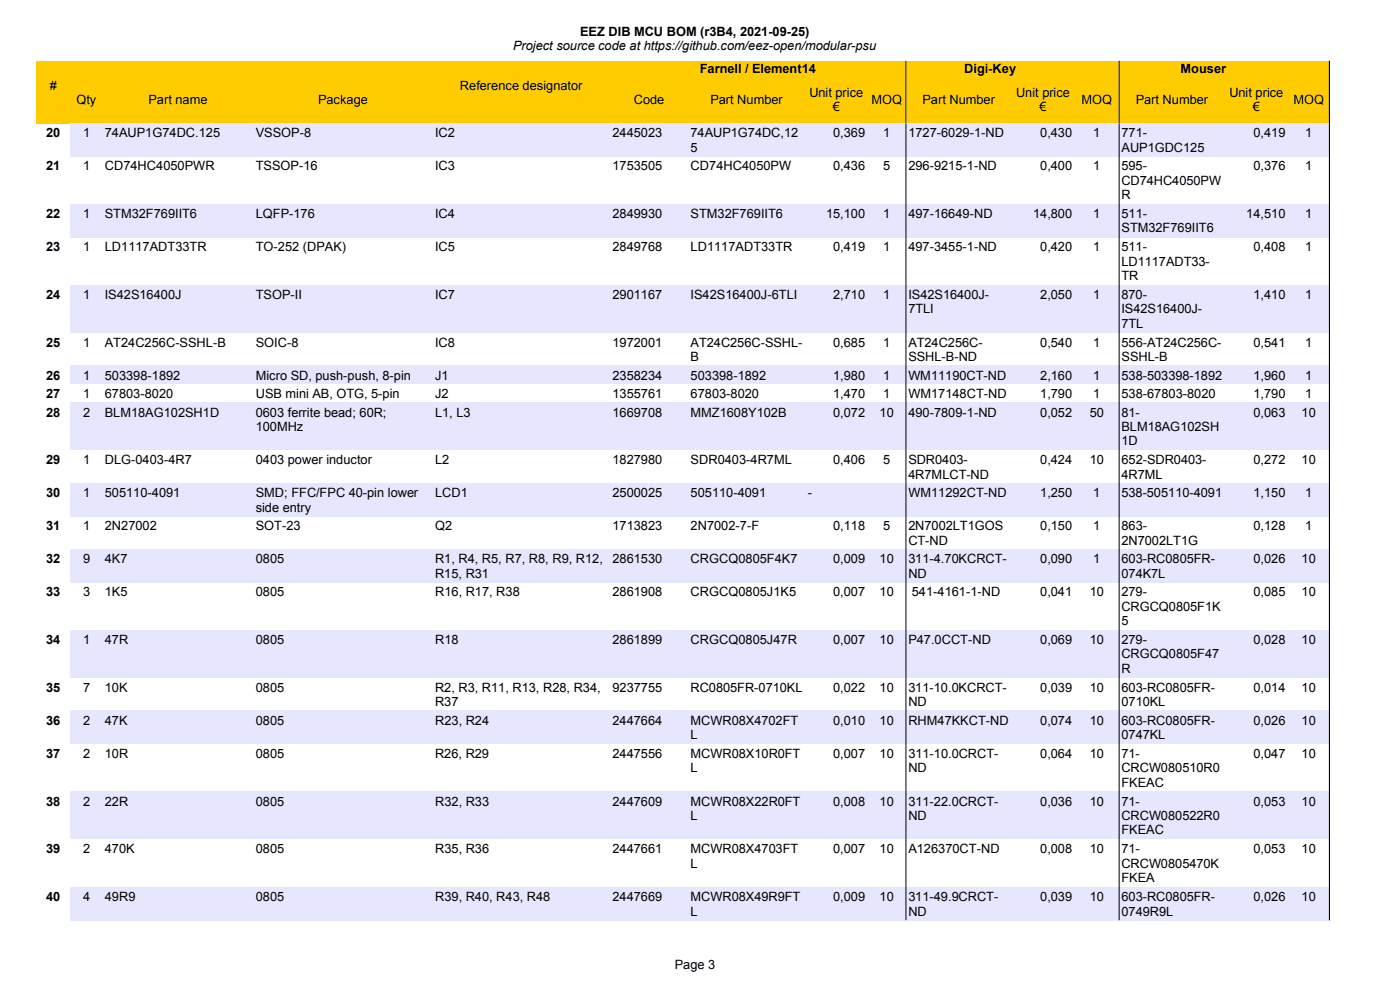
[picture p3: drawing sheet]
<svg xmlns="http://www.w3.org/2000/svg" width="297mm" height="210mm" viewBox="0 0 297 210" stroke-linecap="round" stroke-linejoin="round" font-family="sans-serif">
<defs><g id="words">
<g font-size="2.7">
<text x="108.8" y="10.6">Project source code at https://github.com/eez-open/modular-psu</text>
<text x="123.1" y="7.5">EEZ DIB MCU BOM (r3B4, 2021-09-25)</text>
<text x="148.4" y="15.4">Farnell / Element14</text>
<text x="204.5" y="15.4">Digi-Key</text>
<text x="250.4" y="15.4">Mouser</text>
<text x="10.5" y="19">#</text>
<text x="16.2" y="22.1">Qty</text>
<text x="31.5" y="22.1">Part name</text>
<text x="67.5" y="22.1">Package</text>
<text x="97.5" y="19">Reference designator</text>
<text x="134.4" y="22.1">Code</text>
<text x="150.7" y="22.1">Part Number</text>
<text x="171.7" y="20.5">Unit price</text>
<text x="176.6" y="23.6">€</text>
<text x="184.8" y="22.1">MOQ</text>
<text x="195.6" y="22.1">Part Number</text>
<text x="215.5" y="20.5">Unit price</text>
<text x="220.5" y="23.6">€</text>
<text x="229.4" y="22.1">MOQ</text>
<text x="240.9" y="22.1">Part Number</text>
<text x="260.7" y="20.5">Unit price</text>
<text x="265.7" y="23.6">€</text>
<text x="274.3" y="22.1">MOQ</text>
<text x="9.8" y="29.1">20</text>
<text x="17.6" y="29.1">1</text>
<text x="22.2" y="29.1">74AUP1G74DC.125</text>
<text x="54.3" y="29.1">VSSOP-8</text>
<text x="92.3" y="29.1">IC2</text>
<text x="129.9" y="29.1">2445023</text>
<text x="146.5" y="29.1">74AUP1G74DC,12</text>
<text x="176.7" y="29.1">0,369</text>
<text x="187.3" y="29.1">1</text>
<text x="192.7" y="29.1">1727-6029-1-ND</text>
<text x="220.6" y="29.1">0,430</text>
<text x="231.9" y="29.1">1</text>
<text x="237.9" y="29.1">771-</text>
<text x="265.9" y="29.1">0,419</text>
<text x="276.8" y="29.1">1</text>
<text x="146.5" y="32.2">5</text>
<text x="237.9" y="32.2">AUP1GDC125</text>
<text x="9.8" y="36.1">21</text>
<text x="17.6" y="36.1">1</text>
<text x="22.2" y="36.1">CD74HC4050PWR</text>
<text x="54.3" y="36.1">TSSOP-16</text>
<text x="92.3" y="36.1">IC3</text>
<text x="129.9" y="36.1">1753505</text>
<text x="146.5" y="36.1">CD74HC4050PW</text>
<text x="176.7" y="36.1">0,436</text>
<text x="187.3" y="36.1">5</text>
<text x="192.7" y="36.1">296-9215-1-ND</text>
<text x="220.6" y="36.1">0,400</text>
<text x="231.9" y="36.1">1</text>
<text x="237.8" y="36.1">595-</text>
<text x="237.8" y="39.2">CD74HC4050PW</text>
<text x="265.9" y="36.1">0,376</text>
<text x="276.8" y="36.1">1</text>
<text x="9.8" y="46.2">22</text>
<text x="17.6" y="46.2">1</text>
<text x="22.2" y="46.2">STM32F769IIT6</text>
<text x="54.3" y="46.2">LQFP-176</text>
<text x="92.3" y="46.2">IC4</text>
<text x="129.9" y="46.2">2849930</text>
<text x="146.5" y="46.2">STM32F769IIT6</text>
<text x="175.2" y="46.2">15,100</text>
<text x="187.3" y="46.2">1</text>
<text x="192.7" y="46.2">497-16649-ND</text>
<text x="219.1" y="46.2">14,800</text>
<text x="231.9" y="46.2">1</text>
<text x="237.8" y="42.2">R</text>
<text x="237.9" y="46.2">511-</text>
<text x="264.3" y="46.2">14,510</text>
<text x="276.8" y="46.2">1</text>
<text x="9.8" y="53.2">23</text>
<text x="17.6" y="53.2">1</text>
<text x="22.2" y="53.2">LD1117ADT33TR</text>
<text x="54.3" y="53.2">TO-252 (DPAK)</text>
<text x="92.3" y="53.2">IC5</text>
<text x="129.9" y="53.2">2849768</text>
<text x="146.5" y="53.2">LD1117ADT33TR</text>
<text x="176.7" y="53.2">0,419</text>
<text x="187.3" y="53.2">1</text>
<text x="192.7" y="53.2">497-3455-1-ND</text>
<text x="220.6" y="53.2">0,420</text>
<text x="231.9" y="53.2">1</text>
<text x="237.8" y="53.2">511-</text>
<text x="237.9" y="49.3">STM32F769IIT6</text>
<text x="265.9" y="53.2">0,408</text>
<text x="276.8" y="53.2">1</text>
<text x="237.8" y="56.3">LD1117ADT33-</text>
<text x="237.8" y="59.3">TR</text>
<text x="9.8" y="63.4">24</text>
<text x="17.6" y="63.4">1</text>
<text x="22.2" y="63.4">IS42S16400J</text>
<text x="54.3" y="63.4">TSOP-II</text>
<text x="92.3" y="63.4">IC7</text>
<text x="129.9" y="63.4">2901167</text>
<text x="146.5" y="63.4">IS42S16400J-6TLI</text>
<text x="176.7" y="63.4">2,710</text>
<text x="187.3" y="63.4">1</text>
<text x="192.7" y="63.4">IS42S16400J-</text>
<text x="220.6" y="63.4">2,050</text>
<text x="231.9" y="63.4">1</text>
<text x="237.8" y="63.4">870-</text>
<text x="265.9" y="63.4">1,410</text>
<text x="276.8" y="63.4">1</text>
<text x="192.7" y="66.4">7TLI</text>
<text x="237.8" y="66.4">IS42S16400J-</text>
<text x="237.8" y="69.5">7TL</text>
<text x="9.8" y="73.5">25</text>
<text x="17.6" y="73.5">1</text>
<text x="22.2" y="73.5">AT24C256C-SSHL-B</text>
<text x="54.3" y="73.5">SOIC-8</text>
<text x="92.3" y="73.5">IC8</text>
<text x="129.9" y="73.5">1972001</text>
<text x="146.5" y="73.5">AT24C256C-SSHL-</text>
<text x="146.5" y="76.5">B</text>
<text x="176.7" y="73.5">0,685</text>
<text x="187.3" y="73.5">1</text>
<text x="192.7" y="73.5">AT24C256C-</text>
<text x="192.7" y="76.5">SSHL-B-ND</text>
<text x="220.6" y="73.5">0,540</text>
<text x="231.9" y="73.5">1</text>
<text x="237.9" y="73.5">556-AT24C256C-</text>
<text x="237.9" y="76.5">SSHL-B</text>
<text x="265.9" y="73.5">0,541</text>
<text x="276.8" y="73.5">1</text>
<text x="9.8" y="80.5">26</text>
<text x="17.6" y="80.5">1</text>
<text x="22.2" y="80.5">503398-1892</text>
<text x="54.3" y="80.5">Micro SD, push-push, 8-pin</text>
<text x="92.3" y="80.5">J1</text>
<text x="129.9" y="80.5">2358234</text>
<text x="146.5" y="80.5">503398-1892</text>
<text x="176.7" y="80.5">1,980</text>
<text x="187.3" y="80.5">1</text>
<text x="192.7" y="80.5">WM11190CT-ND</text>
<text x="220.6" y="80.5">2,160</text>
<text x="231.9" y="80.5">1</text>
<text x="237.9" y="80.5">538-503398-1892</text>
<text x="265.9" y="80.5">1,960</text>
<text x="276.8" y="80.5">1</text>
<text x="9.8" y="84.4">27</text>
<text x="9.8" y="88.3">28</text>
<text x="17.6" y="84.4">1</text>
<text x="17.6" y="88.3">2</text>
<text x="22.2" y="84.4">67803-8020</text>
<text x="22.2" y="88.3">BLM18AG102SH1D</text>
<text x="54.3" y="84.4">USB mini AB, OTG, 5-pin</text>
<text x="54.3" y="88.3">0603 ferrite bead; 60R;</text>
<text x="92.3" y="84.4">J2</text>
<text x="92.3" y="88.3">L1, L3</text>
<text x="129.9" y="84.4">1355761</text>
<text x="129.9" y="88.3">1669708</text>
<text x="146.5" y="84.4">67803-8020</text>
<text x="146.5" y="88.3">MMZ1608Y102B</text>
<text x="176.7" y="84.4">1,470</text>
<text x="176.7" y="88.3">0,072</text>
<text x="186.5" y="88.3">10</text>
<text x="187.3" y="84.4">1</text>
<text x="192.7" y="84.4">WM17148CT-ND</text>
<text x="192.7" y="88.3">490-7809-1-ND</text>
<text x="220.6" y="84.4">1,790</text>
<text x="220.6" y="88.3">0,052</text>
<text x="231.1" y="88.3">50</text>
<text x="231.9" y="84.4">1</text>
<text x="237.8" y="84.4">538-67803-8020</text>
<text x="237.8" y="88.3">81-</text>
<text x="265.9" y="84.4">1,790</text>
<text x="265.9" y="88.3">0,063</text>
<text x="276.1" y="88.3">10</text>
<text x="276.8" y="84.4">1</text>
<text x="54.3" y="91.3">100MHz</text>
<text x="237.8" y="91.3">BLM18AG102SH</text>
<text x="237.8" y="94.4">1D</text>
<text x="9.8" y="98.4">29</text>
<text x="17.6" y="98.4">1</text>
<text x="22.2" y="98.4">DLG-0403-4R7</text>
<text x="54.3" y="98.4">0403 power inductor</text>
<text x="92.3" y="98.4">L2</text>
<text x="129.9" y="98.4">1827980</text>
<text x="146.5" y="98.4">SDR0403-4R7ML</text>
<text x="176.7" y="98.4">0,406</text>
<text x="187.3" y="98.4">5</text>
<text x="192.7" y="98.4">SDR0403-</text>
<text x="192.7" y="101.5">4R7MLCT-ND</text>
<text x="220.6" y="98.4">0,424</text>
<text x="231.1" y="98.4">10</text>
<text x="237.9" y="98.4">652-SDR0403-</text>
<text x="237.9" y="101.5">4R7ML</text>
<text x="265.9" y="98.4">0,272</text>
<text x="276.1" y="98.4">10</text>
<text x="9.8" y="105.4">30</text>
<text x="17.6" y="105.4">1</text>
<text x="22.2" y="105.4">505110-4091</text>
<text x="54.3" y="105.4">SMD; FFC/FPC 40-pin lower</text>
<text x="92.3" y="105.4">LCD1</text>
<text x="129.9" y="105.4">2500025</text>
<text x="146.5" y="105.4">505110-4091</text>
<text x="171.3" y="105.4">-</text>
<text x="192.7" y="105.4">WM11292CT-ND</text>
<text x="220.6" y="105.4">1,250</text>
<text x="231.9" y="105.4">1</text>
<text x="237.8" y="105.4">538-505110-4091</text>
<text x="265.9" y="105.4">1,150</text>
<text x="276.8" y="105.4">1</text>
<text x="9.8" y="112.4">31</text>
<text x="17.6" y="112.4">1</text>
<text x="22.2" y="112.4">2N27002</text>
<text x="54.3" y="112.4">SOT-23</text>
<text x="54.3" y="108.4">side entry</text>
<text x="92.3" y="112.4">Q2</text>
<text x="129.9" y="112.4">1713823</text>
<text x="146.5" y="112.4">2N7002-7-F</text>
<text x="176.7" y="112.4">0,118</text>
<text x="187.3" y="112.4">5</text>
<text x="192.7" y="112.4">2N7002LT1GOS</text>
<text x="220.6" y="112.4">0,150</text>
<text x="231.9" y="112.4">1</text>
<text x="237.9" y="112.4">863-</text>
<text x="265.9" y="112.4">0,128</text>
<text x="276.8" y="112.4">1</text>
<text x="9.8" y="119.4">32</text>
<text x="17.6" y="119.4">9</text>
<text x="22.2" y="119.4">4K7</text>
<text x="54.3" y="119.4">0805</text>
<text x="92.3" y="119.4">R1, R4, R5, R7, R8, R9, R12,</text>
<text x="129.9" y="119.4">2861530</text>
<text x="146.5" y="119.4">CRGCQ0805F4K7</text>
<text x="176.7" y="119.4">0,009</text>
<text x="186.5" y="119.4">10</text>
<text x="192.7" y="115.5">CT-ND</text>
<text x="192.7" y="119.4">311-4.70KCRCT-</text>
<text x="220.6" y="119.4">0,090</text>
<text x="231.9" y="119.4">1</text>
<text x="237.9" y="115.5">2N7002LT1G</text>
<text x="237.9" y="119.4">603-RC0805FR-</text>
<text x="265.9" y="119.4">0,026</text>
<text x="276.1" y="119.4">10</text>
<text x="92.3" y="122.5">R15, R31</text>
<text x="192.7" y="122.5">ND</text>
<text x="237.9" y="122.5">074K7L</text>
<text x="9.8" y="126.4">33</text>
<text x="17.6" y="126.4">3</text>
<text x="22.2" y="126.4">1K5</text>
<text x="54.3" y="126.4">0805</text>
<text x="92.3" y="126.4">R16, R17, R38</text>
<text x="129.9" y="126.4">2861908</text>
<text x="146.5" y="126.4">CRGCQ0805J1K5</text>
<text x="176.7" y="126.4">0,007</text>
<text x="186.5" y="126.4">10</text>
<text x="193.4" y="126.4">541-4161-1-ND</text>
<text x="220.6" y="126.4">0,041</text>
<text x="231.1" y="126.4">10</text>
<text x="237.8" y="126.4">279-</text>
<text x="237.8" y="129.4">CRGCQ0805F1K</text>
<text x="265.9" y="126.4">0,085</text>
<text x="276.1" y="126.4">10</text>
<text x="9.8" y="136.5">34</text>
<text x="17.6" y="136.5">1</text>
<text x="22.2" y="136.5">47R</text>
<text x="54.3" y="136.5">0805</text>
<text x="92.3" y="136.5">R18</text>
<text x="129.9" y="136.5">2861899</text>
<text x="146.5" y="136.5">CRGCQ0805J47R</text>
<text x="176.7" y="136.5">0,007</text>
<text x="186.5" y="136.5">10</text>
<text x="192.7" y="136.5">P47.0CCT-ND</text>
<text x="220.6" y="136.5">0,069</text>
<text x="231.1" y="136.5">10</text>
<text x="237.8" y="132.5">5</text>
<text x="237.8" y="136.5">279-</text>
<text x="265.9" y="136.5">0,028</text>
<text x="276.1" y="136.5">10</text>
<text x="237.8" y="139.6">CRGCQ0805F47</text>
<text x="237.8" y="142.6">R</text>
<text x="9.8" y="146.7">35</text>
<text x="17.6" y="146.7">7</text>
<text x="22.2" y="146.7">10K</text>
<text x="54.3" y="146.7">0805</text>
<text x="92.3" y="146.7">R2, R3, R11, R13, R28, R34,</text>
<text x="92.3" y="149.7">R37</text>
<text x="129.9" y="146.7">9237755</text>
<text x="146.5" y="146.7">RC0805FR-0710KL</text>
<text x="176.7" y="146.7">0,022</text>
<text x="186.5" y="146.7">10</text>
<text x="192.7" y="146.7">311-10.0KCRCT-</text>
<text x="192.7" y="149.7">ND</text>
<text x="220.6" y="146.7">0,039</text>
<text x="231.1" y="146.7">10</text>
<text x="237.9" y="146.7">603-RC0805FR-</text>
<text x="237.9" y="149.7">0710KL</text>
<text x="265.9" y="146.7">0,014</text>
<text x="276.1" y="146.7">10</text>
<text x="9.8" y="153.7">36</text>
<text x="17.6" y="153.7">2</text>
<text x="22.2" y="153.7">47K</text>
<text x="54.3" y="153.7">0805</text>
<text x="92.3" y="153.7">R23, R24</text>
<text x="129.9" y="153.7">2447664</text>
<text x="146.5" y="153.7">MCWR08X4702FT</text>
<text x="176.7" y="153.7">0,010</text>
<text x="186.5" y="153.7">10</text>
<text x="192.7" y="153.7">RHM47KKCT-ND</text>
<text x="220.6" y="153.7">0,074</text>
<text x="231.1" y="153.7">10</text>
<text x="237.9" y="153.7">603-RC0805FR-</text>
<text x="265.9" y="153.7">0,026</text>
<text x="276.1" y="153.7">10</text>
<text x="9.8" y="160.7">37</text>
<text x="17.6" y="160.7">2</text>
<text x="22.2" y="160.7">10R</text>
<text x="54.3" y="160.7">0805</text>
<text x="92.3" y="160.7">R26, R29</text>
<text x="129.9" y="160.7">2447556</text>
<text x="146.5" y="156.7">L</text>
<text x="146.5" y="160.7">MCWR08X10R0FT</text>
<text x="176.7" y="160.7">0,007</text>
<text x="186.5" y="160.7">10</text>
<text x="192.7" y="160.7">311-10.0CRCT-</text>
<text x="220.6" y="160.7">0,064</text>
<text x="231.1" y="160.7">10</text>
<text x="237.8" y="160.7">71-</text>
<text x="237.9" y="156.7">0747KL</text>
<text x="265.9" y="160.7">0,047</text>
<text x="276.1" y="160.7">10</text>
<text x="146.5" y="163.7">L</text>
<text x="192.7" y="163.7">ND</text>
<text x="237.8" y="163.7">CRCW080510R0</text>
<text x="237.8" y="166.7">FKEAC</text>
<text x="9.8" y="170.8">38</text>
<text x="17.6" y="170.8">2</text>
<text x="22.2" y="170.8">22R</text>
<text x="54.3" y="170.8">0805</text>
<text x="92.3" y="170.8">R32, R33</text>
<text x="129.9" y="170.8">2447609</text>
<text x="146.5" y="170.8">MCWR08X22R0FT</text>
<text x="146.5" y="173.8">L</text>
<text x="176.7" y="170.8">0,008</text>
<text x="186.5" y="170.8">10</text>
<text x="192.7" y="170.8">311-22.0CRCT-</text>
<text x="192.7" y="173.8">ND</text>
<text x="220.6" y="170.8">0,036</text>
<text x="231.1" y="170.8">10</text>
<text x="237.8" y="170.8">71-</text>
<text x="237.8" y="173.8">CRCW080522R0</text>
<text x="265.9" y="170.8">0,053</text>
<text x="276.1" y="170.8">10</text>
<text x="237.8" y="176.8">FKEAC</text>
<text x="9.8" y="180.9">39</text>
<text x="17.6" y="180.9">2</text>
<text x="22.2" y="180.9">470K</text>
<text x="54.3" y="180.9">0805</text>
<text x="92.3" y="180.9">R35, R36</text>
<text x="129.9" y="180.9">2447661</text>
<text x="146.5" y="180.9">MCWR08X4703FT</text>
<text x="146.5" y="183.9">L</text>
<text x="176.7" y="180.9">0,007</text>
<text x="186.5" y="180.9">10</text>
<text x="192.7" y="180.9">A126370CT-ND</text>
<text x="220.6" y="180.9">0,008</text>
<text x="231.1" y="180.9">10</text>
<text x="237.8" y="180.9">71-</text>
<text x="237.8" y="183.9">CRCW0805470K</text>
<text x="265.9" y="180.9">0,053</text>
<text x="276.1" y="180.9">10</text>
<text x="9.8" y="191">40</text>
<text x="17.6" y="191">4</text>
<text x="22.2" y="191">49R9</text>
<text x="54.3" y="191">0805</text>
<text x="92.3" y="191">R39, R40, R43, R48</text>
<text x="129.9" y="191">2447669</text>
<text x="146.5" y="191">MCWR08X49R9FT</text>
<text x="176.7" y="191">0,009</text>
<text x="186.5" y="191">10</text>
<text x="192.7" y="191">311-49.9CRCT-</text>
<text x="220.6" y="191">0,039</text>
<text x="231.1" y="191">10</text>
<text x="237.8" y="187">FKEA</text>
<text x="237.9" y="191">603-RC0805FR-</text>
<text x="265.9" y="191">0,026</text>
<text x="276.1" y="191">10</text>
<text x="146.5" y="194.1">L</text>
<text x="192.7" y="194.1">ND</text>
<text x="237.9" y="194.1">0749R9L</text>
<text x="143.1" y="205.3">Page 3</text>
</g>
</g></defs>
<path d="M7.6 12.9h274.3v13.2h-274.3z" fill-rule="evenodd" fill="#fc0"/>
<path d="M192.1 12.9v13.3M237.4 12.9v13.3M282 12.9v13.3" fill="none" stroke="#000" stroke-width=".21"/>
<g fill="#e6e6ff">
<path d="M14.9 26.1h267v7h-267z" fill-rule="evenodd"/>
<path d="M14.9 43.3h267v7h-267z" fill-rule="evenodd"/>
<path d="M14.9 60.4h267v10.1h-267z" fill-rule="evenodd"/>
<path d="M14.9 77.5h267v3.9h-267z" fill-rule="evenodd"/>
<path d="M14.9 85.3h267v10.1h-267z" fill-rule="evenodd"/>
<path d="M14.9 102.4h267v7h-267z" fill-rule="evenodd"/>
<path d="M14.9 116.4h267v7h-267z" fill-rule="evenodd"/>
<path d="M14.9 133.5h267v10.2h-267z" fill-rule="evenodd"/>
<path d="M14.9 150.7h267v7h-267z" fill-rule="evenodd"/>
<path d="M14.9 167.8h267v10.1h-267z" fill-rule="evenodd"/>
<path d="M14.9 188h267v7h-267z" fill-rule="evenodd"/>
</g>
<path d="M192.1 26.2v168.9M237.4 26.2v168.9M282 26.2v168.9" fill="none" stroke="#000" stroke-width=".21"/>
<use href="#words"/>
</svg>
